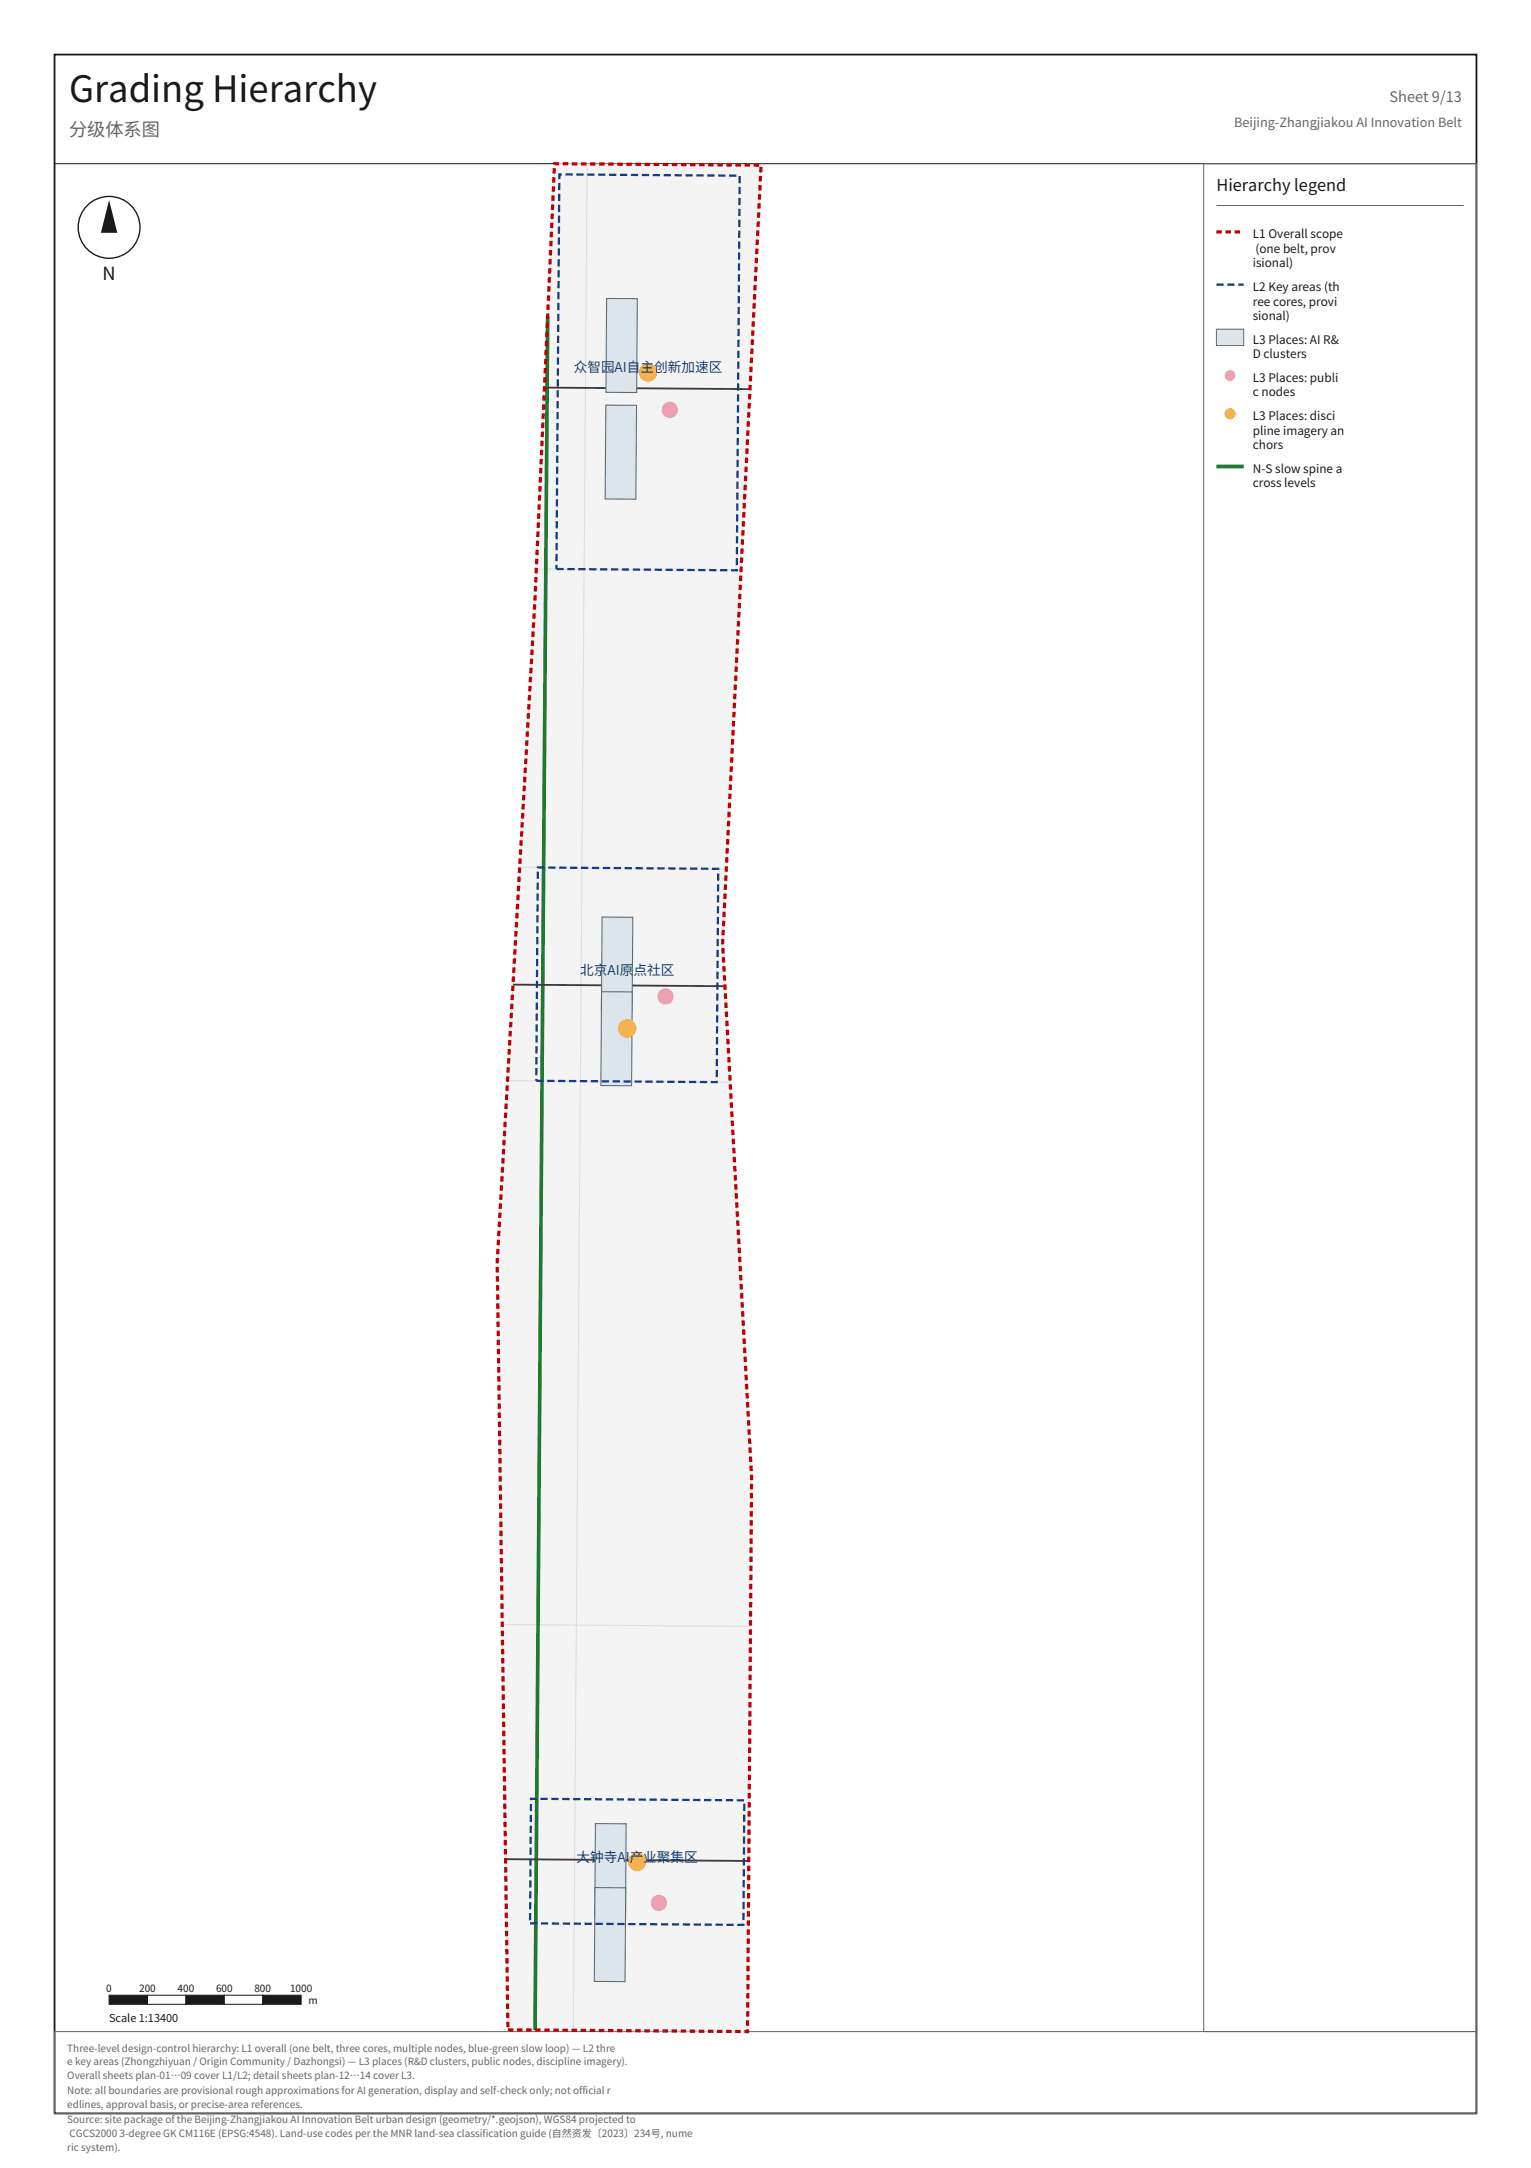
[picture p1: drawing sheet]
<svg xmlns="http://www.w3.org/2000/svg" width="594mm" height="841mm" viewBox="0 0 594 841" stroke-linecap="round" stroke-linejoin="round" font-family="sans-serif">
<defs><g id="words">
<text font-size="14.1" fill="#1a1a1a" x="26.8" y="39.5">Grading Hierarchy</text>
<text font-size="7.1" fill="#666" x="26.8" y="52.9">分级体系图</text>
<text font-size="7.1" fill="#1a1a1a" x="39.8" y="108.7">N</text>
<text font-size="6.3" fill="#1a1a1a" x="472" y="74.1">Hierarchy legend</text>
<text font-size="5.6" fill="#666" x="539.2" y="39.5">Sheet 9/13</text>
<g font-size="5.3" fill="#123c8c">
<text x="222.6" y="144.4">众智园AI自主创新加速区</text>
<text x="225.1" y="378.2">北京AI原点社区</text>
<text x="223.7" y="722.3">大钟寺AI产业聚集区</text>
</g>
<text font-size="4.9" fill="#666" x="478.9" y="49.4">Beijing-Zhangjiakou AI Innovation Belt</text>
<g font-size="4.6" fill="#1a1a1a">
<text x="486.1" y="92.4">L1 Overall scope</text>
<text x="487.2" y="98.1">(one belt, prov</text>
<text x="486.1" y="103.7">isional)</text>
<text x="486.1" y="112.9">L2 Key areas (th</text>
<text x="486.1" y="118.5">ree cores, provi</text>
<text x="486.1" y="124.2">sional)</text>
<text x="486.1" y="133.4">L3 Places: AI R&amp;</text>
<text x="486.1" y="139">D clusters</text>
<text x="486.1" y="148.2">L3 Places: publi</text>
<text x="486.1" y="153.8">c nodes</text>
<text x="486.1" y="163">L3 Places: disci</text>
<text x="486.1" y="168.6">pline imagery an</text>
<text x="486.1" y="174.3">chors</text>
<text x="486.1" y="183.4">N-S slow spine a</text>
<text x="486.1" y="189.1">cross levels</text>
</g>
<text font-size="4.2" fill="#1a1a1a" x="42.3" y="784.6">Scale 1:13400</text>
<g font-size="3.9" fill="#1a1a1a">
<text x="41.3" y="772.6">0</text>
<text x="54" y="772.6">200</text>
<text x="68.9" y="772.6">400</text>
<text x="83.8" y="772.6">600</text>
<text x="98.7" y="772.6">800</text>
<text x="112.5" y="772.6">1000</text>
<text x="119.7" y="777.5">m</text>
</g>
<g font-size="3.9" fill="#666">
<text x="26.1" y="795.9">Three-level design-control hierarchy: L1 overall (one belt, three cores, multiple nodes, blue-green slow loop) — L2 thre</text>
<text x="26.1" y="801.2">e key areas (Zhongzhiyuan / Origin Community / Dazhongsi) — L3 places (R&amp;D clusters, public nodes, discipline imagery).</text>
<text x="26.1" y="806.4">Overall sheets plan-01…09 cover L1/L2; detail sheets plan-12…14 cover L3.</text>
<text x="26.1" y="812.4">Note: all boundaries are provisional rough approximations for AI generation, display and self-check only; not official r</text>
<text x="26.1" y="817.7">edlines, approval basis, or precise-area references.</text>
<text x="26.1" y="823.7">Source: site package of the Beijing-Zhangjiakou AI Innovation Belt urban design (geometry/*.geojson), WGS84 projected to</text>
<text x="27" y="829">CGCS2000 3-degree GK CM116E (EPSG:4548). Land-use codes per the MNR land-sea classification guide (自然资发〔2023〕234号, nume</text>
<text x="26.1" y="834.3">ric system).</text>
</g>
</g></defs>
<path d="M21.2 21.2h551.7v798.7h-551.7z" fill="none" stroke="#1a1a1a" stroke-width=".71" stroke-linecap="butt"/>
<path d="M21.2 63.5h551.7" fill="none" stroke="#1a1a1a" stroke-width=".39"/>
<path d="M467.1 63.5h105.8v724.6h-105.8zM21.2 788.1h551.7v31.8h-551.7z" fill="none" stroke="#666" stroke-width=".39"/>
<g fill="#f4f4f4" stroke="#e0e0e0" stroke-width=".39">
<path d="M194.9 630.2l28.8 .2-1.2 157.2-25.4-.2z" fill-rule="evenodd"/>
<path d="M223.7 630.4l67.5 .5-1.1 157.2-67.6-.5z" fill-rule="evenodd"/>
<path d="M196.9 419.2l28.3 .2-1.5 211-28.8-.2-2-140.7z" fill-rule="evenodd"/>
<path d="M225.2 419.4l58.1 .4 8.3 153.2-.4 57.9-67.5-.5z" fill-rule="evenodd"/>
<path d="M201.7 336.5l24.1 .2-.6 82.7-28.3-.2z" fill-rule="evenodd"/>
<path d="M225.8 336.7l56 .4-1.4 28.9 2.9 53.8-58.1-.4z" fill-rule="evenodd"/>
<path d="M208.1 220.7l18.6 .1-.9 115.9-24.1-.2z" fill-rule="evenodd"/>
<path d="M226.7 220.8l60.9 .5-5.8 115.8-56-.4z" fill-rule="evenodd"/>
<path d="M215.2 63.5l12.6 .1-1.1 157.2-18.6-.1z" fill-rule="evenodd"/>
<path d="M227.8 63.6l67.5 .5-7.7 157.2-60.9-.5z" fill-rule="evenodd"/>
</g>
<path d="M212.5 122.5l-4.9 665" fill="none" stroke="#1e7a2e" stroke-width="1.4" stroke-linecap="butt"/>
<path d="M211.3 150.4l79.7 .5M199.1 382l82.2 .6M196.2 721.2l94.4 .7" fill="none" stroke="#3a3a3a" stroke-width=".71" stroke-linecap="butt"/>
<g fill="#dde5ec" stroke="#5b6b7a" stroke-width=".42">
<path d="M235.4 115.8l11.9 .1-.3 36.4-11.9-.1z" fill-rule="evenodd"/>
<path d="M235.1 157.2h11.9l-.3 36.4h-11.9z" fill-rule="evenodd"/>
<path d="M233.6 355.7l11.9 .1-.2 36.4h-11.9z" fill-rule="evenodd"/>
<path d="M233.4 384.7l11.9 .1-.2 36.4-11.9-.1z" fill-rule="evenodd"/>
<path d="M231.1 707.4l11.9 .1-.3 36.4-11.9-.1z" fill-rule="evenodd"/>
<path d="M230.9 732.2l11.9 .1-.3 36.4-11.9-.1z" fill-rule="evenodd"/>
</g>
<g fill="#f2a0c0">
<circle cx="255.7" cy="738.2" r="3.2"/>
<circle cx="258.2" cy="386.5" r="3.2"/>
<circle cx="259.9" cy="159" r="3.2"/>
</g>
<g fill="#ffb400">
<circle cx="251.5" cy="144.4" r="3.5"/>
<circle cx="243.4" cy="399" r="3.5"/>
<circle cx="247.2" cy="722.3" r="3.5"/>
</g>
<path d="M217 67.7l70 .5-1.1 153-70-.5zM472 110.4h10.6M208.7 336.5l70 .5-.6 82.8-70-.5zM206 697.8l82.8 .6-.3 48.3-82.8-.6z" fill="none" stroke="#123c8c" stroke-width=".88" stroke-dasharray="2.8 1.4" stroke-linecap="butt"/>
<path d="M215.2 63.5l80.1 .6-14.9 301.9 11.2 207-1.5 215.1-93-.7-4.2-297.9 14.7-256.4zM472 90h10.6" fill="none" stroke="#c00000" stroke-width="1.2" stroke-dasharray="2.1 1.4" stroke-linecap="butt"/>
<path d="M472 79.7h96" fill="none" stroke="#666" stroke-width=".39"/>
<path d="M472 127.7h10.6v6.4h-10.6z" fill-rule="evenodd" fill="#dde5ec" stroke="#5b6b7a" stroke-width=".39"/>
<circle cx="477.3" cy="145.7" r="2.12" fill="#f2a0c0"/>
<circle cx="477.3" cy="160.5" r="2.12" fill="#ffb400"/>
<path d="M472 181h10.6" fill="none" stroke="#1e7a2e" stroke-width="1.4" stroke-linecap="butt"/>
<circle cx="42.3" cy="88.2" r="12" fill="none" stroke="#1a1a1a" stroke-width=".53"/>
<path d="M42.3 77.6l3.2 12.7h-6.3z" fill="#1a1a1a"/>
<path d="M42.3 774h14.9v3.5h-14.9z" fill-rule="evenodd" fill="#1a1a1a" stroke="#1a1a1a" stroke-width=".39"/>
<path d="M57.2 774h14.9v3.5h-14.9z" fill-rule="evenodd" fill="#fff" stroke="#1a1a1a" stroke-width=".39"/>
<path d="M72.1 774h14.9v3.5h-14.9z" fill-rule="evenodd" fill="#1a1a1a" stroke="#1a1a1a" stroke-width=".39"/>
<path d="M87 774h15v3.5h-15z" fill-rule="evenodd" fill="#fff" stroke="#1a1a1a" stroke-width=".39"/>
<path d="M102 774h14.9v3.5h-14.9z" fill-rule="evenodd" fill="#1a1a1a" stroke="#1a1a1a" stroke-width=".39"/>
<use href="#words"/>
</svg>
